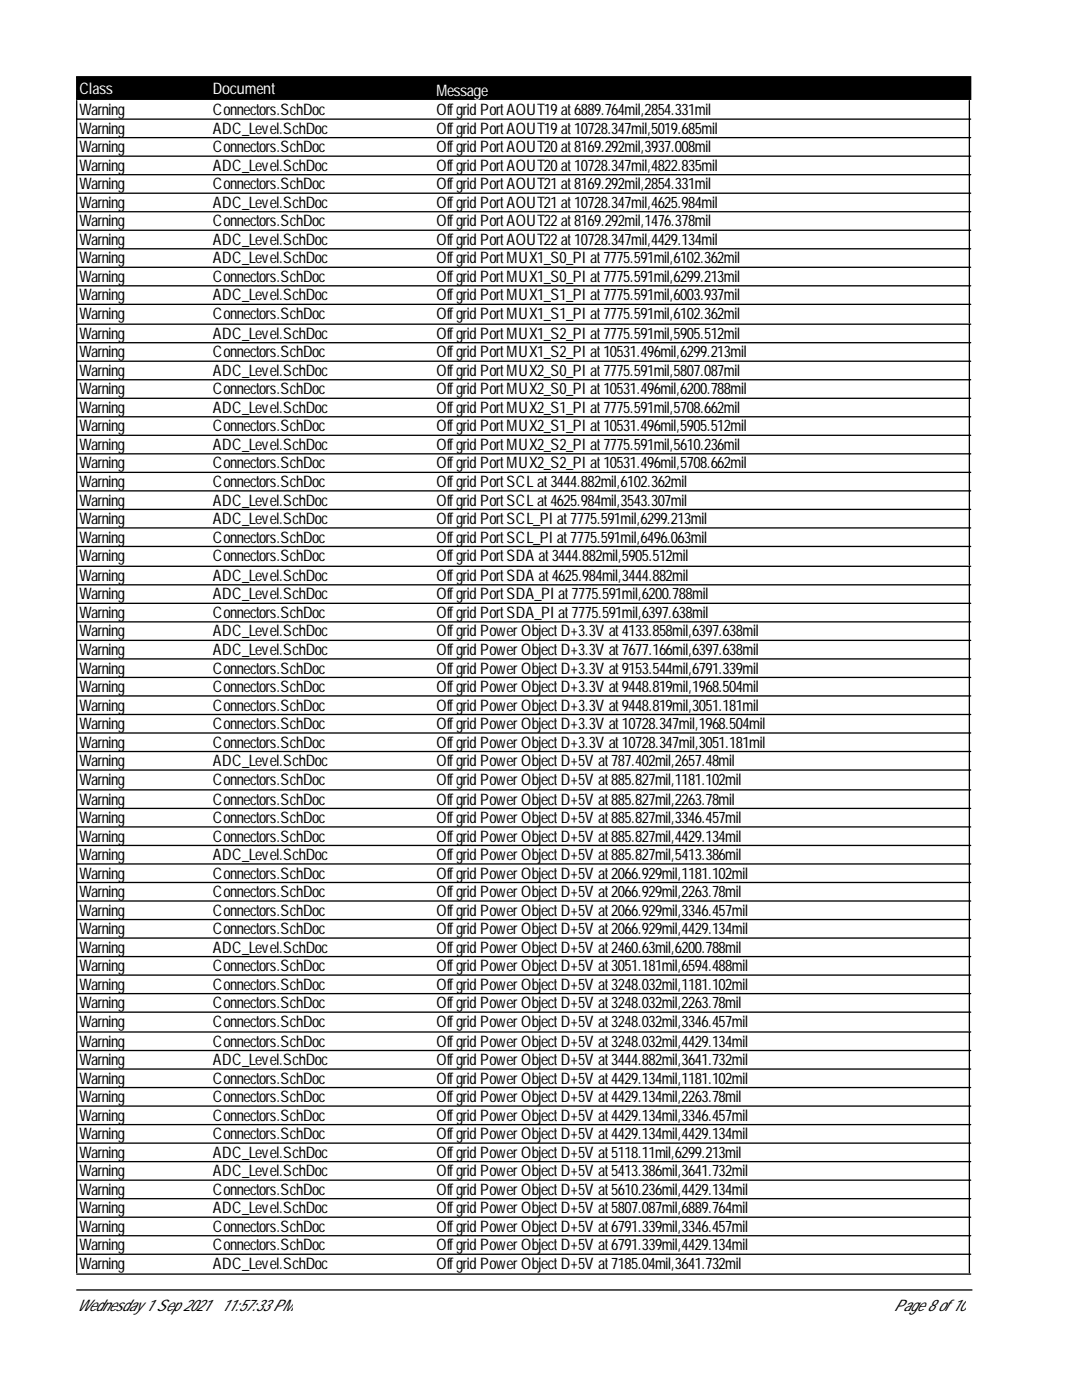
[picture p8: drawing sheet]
<svg xmlns="http://www.w3.org/2000/svg" width="216mm" height="279mm" viewBox="0 0 216 279" stroke-linecap="round" stroke-linejoin="round" font-family="sans-serif">
<defs><g id="words">
<g font-size="3.2" fill="#fff">
<text x="15.8" y="18.8">Class</text>
<text x="42.5" y="18.8">Document</text>
<text x="87.1" y="19.1">Message</text>
</g>
<g font-size="3.2">
<text x="15.8" y="23">Warning</text>
<text x="42.5" y="23">Connectors.SchDoc</text>
<text x="87.1" y="23">Offgrid PortAOUT19 at6889.764mil,2854.331mil</text>
<text x="15.8" y="26.7">Warning</text>
<text x="42.5" y="26.7">ADC_Level.SchDoc</text>
<text x="87.1" y="26.7">Offgrid PortAOUT19 at10728.347mil,5019.685mil</text>
<text x="15.8" y="30.4">Warning</text>
<text x="15.8" y="34.1">Warning</text>
<text x="42.5" y="30.4">Connectors.SchDoc</text>
<text x="42.5" y="34.1">ADC_Level.SchDoc</text>
<text x="87.1" y="30.4">Offgrid PortAOUT20 at8169.292mil,3937.008mil</text>
<text x="87.1" y="34.1">Offgrid PortAOUT20 at10728.347mil,4822.835mil</text>
<text x="15.8" y="37.8">Warning</text>
<text x="15.8" y="41.5">Warning</text>
<text x="42.5" y="37.8">Connectors.SchDoc</text>
<text x="42.5" y="41.5">ADC_Level.SchDoc</text>
<text x="87.1" y="37.8">Offgrid PortAOUT21 at8169.292mil,2854.331mil</text>
<text x="87.1" y="41.5">Offgrid PortAOUT21 at10728.347mil,4625.984mil</text>
<text x="15.8" y="45.2">Warning</text>
<text x="42.5" y="45.2">Connectors.SchDoc</text>
<text x="87.1" y="45.2">Offgrid PortAOUT22 at8169.292mil,1476.378mil</text>
<text x="15.8" y="48.9">Warning</text>
<text x="15.8" y="52.6">Warning</text>
<text x="42.5" y="48.9">ADC_Level.SchDoc</text>
<text x="42.5" y="52.6">ADC_Level.SchDoc</text>
<text x="87.1" y="48.9">Offgrid PortAOUT22 at10728.347mil,4429.134mil</text>
<text x="87.1" y="52.6">Offgrid PortMUX1_S0_PI at7775.591mil,6102.362mil</text>
<text x="15.8" y="56.3">Warning</text>
<text x="15.8" y="60">Warning</text>
<text x="42.5" y="56.3">Connectors.SchDoc</text>
<text x="42.5" y="60">ADC_Level.SchDoc</text>
<text x="87.1" y="56.3">Offgrid PortMUX1_S0_PI at7775.591mil,6299.213mil</text>
<text x="87.1" y="60">Offgrid PortMUX1_S1_PI at7775.591mil,6003.937mil</text>
<text x="15.8" y="63.7">Warning</text>
<text x="42.5" y="63.7">Connectors.SchDoc</text>
<text x="87.1" y="63.7">Offgrid PortMUX1_S1_PI at7775.591mil,6102.362mil</text>
<text x="15.8" y="67.6">Warning</text>
<text x="15.8" y="71.3">Warning</text>
<text x="42.5" y="67.6">ADC_Level.SchDoc</text>
<text x="42.5" y="71.3">Connectors.SchDoc</text>
<text x="87.1" y="67.6">Offgrid PortMUX1_S2_PI at7775.591mil,5905.512mil</text>
<text x="87.1" y="71.3">Offgrid PortMUX1_S2_PI at10531.496mil,6299.213mil</text>
<text x="15.8" y="75">Warning</text>
<text x="42.5" y="75">ADC_Level.SchDoc</text>
<text x="87.1" y="75">Offgrid PortMUX2_S0_PI at7775.591mil,5807.087mil</text>
<text x="15.8" y="78.7">Warning</text>
<text x="15.8" y="82.4">Warning</text>
<text x="42.5" y="78.7">Connectors.SchDoc</text>
<text x="42.5" y="82.4">ADC_Level.SchDoc</text>
<text x="87.1" y="78.7">Offgrid PortMUX2_S0_PI at10531.496mil,6200.788mil</text>
<text x="87.1" y="82.4">Offgrid PortMUX2_S1_PI at7775.591mil,5708.662mil</text>
<text x="15.8" y="86.1">Warning</text>
<text x="15.8" y="89.8">Warning</text>
<text x="42.5" y="86.1">Connectors.SchDoc</text>
<text x="42.5" y="89.8">ADC_Level.SchDoc</text>
<text x="87.1" y="86.1">Offgrid PortMUX2_S1_PI at10531.496mil,5905.512mil</text>
<text x="87.1" y="89.8">Offgrid PortMUX2_S2_PI at7775.591mil,5610.236mil</text>
<text x="15.8" y="93.5">Warning</text>
<text x="42.5" y="93.5">Connectors.SchDoc</text>
<text x="87.1" y="93.5">Offgrid PortMUX2_S2_PI at10531.496mil,5708.662mil</text>
<text x="15.8" y="97.2">Warning</text>
<text x="15.8" y="100.9">Warning</text>
<text x="42.5" y="97.2">Connectors.SchDoc</text>
<text x="42.5" y="100.9">ADC_Level.SchDoc</text>
<text x="87.1" y="97.2">Offgrid PortSCL at3444.882mil,6102.362mil</text>
<text x="87.1" y="100.9">Offgrid PortSCL at4625.984mil,3543.307mil</text>
<text x="15.8" y="104.6">Warning</text>
<text x="42.5" y="104.6">ADC_Level.SchDoc</text>
<text x="87.1" y="104.6">Offgrid PortSCL_PI at7775.591mil,6299.213mil</text>
<text x="15.8" y="108.3">Warning</text>
<text x="15.8" y="112">Warning</text>
<text x="42.5" y="108.3">Connectors.SchDoc</text>
<text x="42.5" y="112">Connectors.SchDoc</text>
<text x="87.1" y="108.3">Offgrid PortSCL_PI at7775.591mil,6496.063mil</text>
<text x="87.1" y="112">Offgrid PortSDA at3444.882mil,5905.512mil</text>
<text x="15.8" y="115.9">Warning</text>
<text x="15.8" y="119.6">Warning</text>
<text x="42.5" y="115.9">ADC_Level.SchDoc</text>
<text x="42.5" y="119.6">ADC_Level.SchDoc</text>
<text x="87.1" y="115.9">Offgrid PortSDA at4625.984mil,3444.882mil</text>
<text x="87.1" y="119.6">Offgrid PortSDA_PI at7775.591mil,6200.788mil</text>
<text x="15.8" y="123.3">Warning</text>
<text x="42.5" y="123.3">Connectors.SchDoc</text>
<text x="87.1" y="123.3">Offgrid PortSDA_PI at7775.591mil,6397.638mil</text>
<text x="15.8" y="127">Warning</text>
<text x="15.8" y="130.7">Warning</text>
<text x="42.5" y="127">ADC_Level.SchDoc</text>
<text x="42.5" y="130.7">ADC_Level.SchDoc</text>
<text x="87.1" y="127">Offgrid Power ObjectD+3.3V at4133.858mil,6397.638mil</text>
<text x="87.1" y="130.7">Offgrid Power ObjectD+3.3V at7677.166mil,6397.638mil</text>
<text x="15.8" y="134.4">Warning</text>
<text x="42.5" y="134.4">Connectors.SchDoc</text>
<text x="87.1" y="134.4">Offgrid Power ObjectD+3.3V at9153.544mil,6791.339mil</text>
<text x="15.8" y="138.1">Warning</text>
<text x="15.8" y="141.8">Warning</text>
<text x="42.5" y="138.1">Connectors.SchDoc</text>
<text x="42.5" y="141.8">Connectors.SchDoc</text>
<text x="87.1" y="138.1">Offgrid Power ObjectD+3.3V at9448.819mil,1968.504mil</text>
<text x="87.1" y="141.8">Offgrid Power ObjectD+3.3V at9448.819mil,3051.181mil</text>
<text x="15.8" y="145.5">Warning</text>
<text x="15.8" y="149.2">Warning</text>
<text x="42.5" y="145.5">Connectors.SchDoc</text>
<text x="42.5" y="149.2">Connectors.SchDoc</text>
<text x="87.1" y="145.5">Offgrid Power ObjectD+3.3V at10728.347mil,1968.504mil</text>
<text x="87.1" y="149.2">Offgrid Power ObjectD+3.3V at10728.347mil,3051.181mil</text>
<text x="15.8" y="152.9">Warning</text>
<text x="42.5" y="152.9">ADC_Level.SchDoc</text>
<text x="87.1" y="152.9">Offgrid Power ObjectD+5V at787.402mil,2657.48mil</text>
<text x="15.8" y="156.6">Warning</text>
<text x="15.8" y="160.6">Warning</text>
<text x="42.5" y="156.6">Connectors.SchDoc</text>
<text x="42.5" y="160.6">Connectors.SchDoc</text>
<text x="87.1" y="156.6">Offgrid Power ObjectD+5V at885.827mil,1181.102mil</text>
<text x="87.1" y="160.6">Offgrid Power ObjectD+5V at885.827mil,2263.78mil</text>
<text x="15.8" y="164.3">Warning</text>
<text x="15.8" y="168">Warning</text>
<text x="42.5" y="164.3">Connectors.SchDoc</text>
<text x="42.5" y="168">Connectors.SchDoc</text>
<text x="87.1" y="164.3">Offgrid Power ObjectD+5V at885.827mil,3346.457mil</text>
<text x="87.1" y="168">Offgrid Power ObjectD+5V at885.827mil,4429.134mil</text>
<text x="15.8" y="171.6">Warning</text>
<text x="42.5" y="171.6">ADC_Level.SchDoc</text>
<text x="87.1" y="171.6">Offgrid Power ObjectD+5V at885.827mil,5413.386mil</text>
<text x="15.8" y="175.3">Warning</text>
<text x="15.8" y="179">Warning</text>
<text x="42.5" y="175.3">Connectors.SchDoc</text>
<text x="42.5" y="179">Connectors.SchDoc</text>
<text x="87.1" y="175.3">Offgrid Power ObjectD+5V at2066.929mil,1181.102mil</text>
<text x="87.1" y="179">Offgrid Power ObjectD+5V at2066.929mil,2263.78mil</text>
<text x="15.8" y="182.7">Warning</text>
<text x="42.5" y="182.7">Connectors.SchDoc</text>
<text x="87.1" y="182.7">Offgrid Power ObjectD+5V at2066.929mil,3346.457mil</text>
<text x="15.8" y="186.4">Warning</text>
<text x="15.8" y="190.1">Warning</text>
<text x="42.5" y="186.4">Connectors.SchDoc</text>
<text x="42.5" y="190.1">ADC_Level.SchDoc</text>
<text x="87.1" y="186.4">Offgrid Power ObjectD+5V at2066.929mil,4429.134mil</text>
<text x="87.1" y="190.1">Offgrid Power ObjectD+5V at2460.63mil,6200.788mil</text>
<text x="15.8" y="193.8">Warning</text>
<text x="15.8" y="197.5">Warning</text>
<text x="42.5" y="193.8">Connectors.SchDoc</text>
<text x="42.5" y="197.5">Connectors.SchDoc</text>
<text x="87.1" y="193.8">Offgrid Power ObjectD+5V at3051.181mil,6594.488mil</text>
<text x="87.1" y="197.5">Offgrid Power ObjectD+5V at3248.032mil,1181.102mil</text>
<text x="15.8" y="201.2">Warning</text>
<text x="42.5" y="201.2">Connectors.SchDoc</text>
<text x="87.1" y="201.2">Offgrid Power ObjectD+5V at3248.032mil,2263.78mil</text>
<text x="15.8" y="204.9">Warning</text>
<text x="15.8" y="208.9">Warning</text>
<text x="42.5" y="204.9">Connectors.SchDoc</text>
<text x="42.5" y="208.9">Connectors.SchDoc</text>
<text x="87.1" y="204.9">Offgrid Power ObjectD+5V at3248.032mil,3346.457mil</text>
<text x="87.1" y="208.9">Offgrid Power ObjectD+5V at3248.032mil,4429.134mil</text>
<text x="15.8" y="212.6">Warning</text>
<text x="42.5" y="212.6">ADC_Level.SchDoc</text>
<text x="87.1" y="212.6">Offgrid Power ObjectD+5V at3444.882mil,3641.732mil</text>
<text x="15.8" y="216.3">Warning</text>
<text x="15.8" y="220">Warning</text>
<text x="42.5" y="216.3">Connectors.SchDoc</text>
<text x="42.5" y="220">Connectors.SchDoc</text>
<text x="87.1" y="216.3">Offgrid Power ObjectD+5V at4429.134mil,1181.102mil</text>
<text x="87.1" y="220">Offgrid Power ObjectD+5V at4429.134mil,2263.78mil</text>
<text x="15.8" y="223.7">Warning</text>
<text x="15.8" y="227.4">Warning</text>
<text x="42.5" y="223.7">Connectors.SchDoc</text>
<text x="42.5" y="227.4">Connectors.SchDoc</text>
<text x="87.1" y="223.7">Offgrid Power ObjectD+5V at4429.134mil,3346.457mil</text>
<text x="87.1" y="227.4">Offgrid Power ObjectD+5V at4429.134mil,4429.134mil</text>
<text x="15.8" y="231.1">Warning</text>
<text x="42.5" y="231.1">ADC_Level.SchDoc</text>
<text x="87.1" y="231.1">Offgrid Power ObjectD+5V at5118.11mil,6299.213mil</text>
<text x="15.8" y="234.8">Warning</text>
<text x="15.8" y="238.4">Warning</text>
<text x="42.5" y="234.8">ADC_Level.SchDoc</text>
<text x="42.5" y="238.4">Connectors.SchDoc</text>
<text x="87.1" y="234.8">Offgrid Power ObjectD+5V at5413.386mil,3641.732mil</text>
<text x="87.1" y="238.4">Offgrid Power ObjectD+5V at5610.236mil,4429.134mil</text>
<text x="15.8" y="242.1">Warning</text>
<text x="15.8" y="245.8">Warning</text>
<text x="42.5" y="242.1">ADC_Level.SchDoc</text>
<text x="42.5" y="245.8">Connectors.SchDoc</text>
<text x="87.1" y="242.1">Offgrid Power ObjectD+5V at5807.087mil,6889.764mil</text>
<text x="87.1" y="245.8">Offgrid Power ObjectD+5V at6791.339mil,3346.457mil</text>
<text x="15.8" y="249.5">Warning</text>
<text x="42.5" y="249.5">Connectors.SchDoc</text>
<text x="87.1" y="249.5">Offgrid Power ObjectD+5V at6791.339mil,4429.134mil</text>
<text x="15.8" y="253.2">Warning</text>
<text x="42.5" y="253.2">ADC_Level.SchDoc</text>
<text x="87.1" y="253.2">Offgrid Power ObjectD+5V at7185.04mil,3641.732mil</text>
<text x="15.3" y="261.7">Wednesday 1 Sep 2021</text>
<text x="44.1" y="261.7">11:57:33 PM</text>
<text x="178.4" y="261.7">Page 8 of 10</text>
</g>
</g></defs>
<path d="M15.3 15.3h178.4v4.5h-178.4z" fill="#000" stroke="#000" stroke-width=".26"/>
<g fill="none" stroke="#000" stroke-width=".26">
<path d="M15.3 23.8h178.4M15.3 20.1v44.3M15.3 27.5h178.4M15.3 31.2h178.4M15.3 34.9h178.4M15.3 38.6h178.4M193.4 20.1v44.3M15.3 42.3h178.4M15.3 46h178.4M15.3 49.6h178.4M15.3 53.3h178.4M15.3 57h178.4"/>
<path d="M15.3 60.7h178.4M15.3 68.4h178.4M15.3 72.1h178.4M15.3 75.8h178.4M15.3 79.5h178.4M193.4 64.7v48.1M193.7 64.7h-178.4v48.1M15.3 83.2h178.4M15.3 86.9h178.4M15.3 90.6h178.4M15.3 94.3h178.4M15.3 98h178.4"/>
<path d="M15.3 101.7h178.4M15.3 105.4h178.4M15.3 109.1h178.4M15.3 116.7h178.4M193.4 113v44.4M193.7 113h-178.4v44.4M15.3 120.4h178.4M15.3 124.1h178.4M15.3 127.8h178.4M15.3 131.5h178.4M15.3 135.2h178.4M15.3 138.9h178.4"/>
<path d="M15.3 142.6h178.4M15.3 146.3h178.4M15.3 150h178.4M15.3 153.7h178.4M193.4 157.6v48.1M193.7 157.6h-178.4v48.1M15.3 161.3h178.4M15.3 165h178.4M15.3 168.7h178.4M15.3 172.4h178.4M15.3 176.1h178.4M15.3 179.8h178.4"/>
<path d="M15.3 183.5h178.4M15.3 187.2h178.4M15.3 190.9h178.4M15.3 194.6h178.4M15.3 198.3h178.4M15.3 202h178.4M15.3 209.7h178.4M15.3 213.3h178.4M15.3 217h178.4M193.4 206v48M193.7 206h-178.4v48M15.3 220.7h178.4"/>
<path d="M15.3 224.4h178.4M15.3 228.1h178.4M15.3 231.8h178.4M15.3 235.5h178.4M15.3 239.2h178.4M15.3 242.9h178.4M15.3 246.6h178.4M15.3 250.3h178.4M15.3 254.3h178.4M15.3 257.4h178.7"/>
</g>
<use href="#words"/>
</svg>
